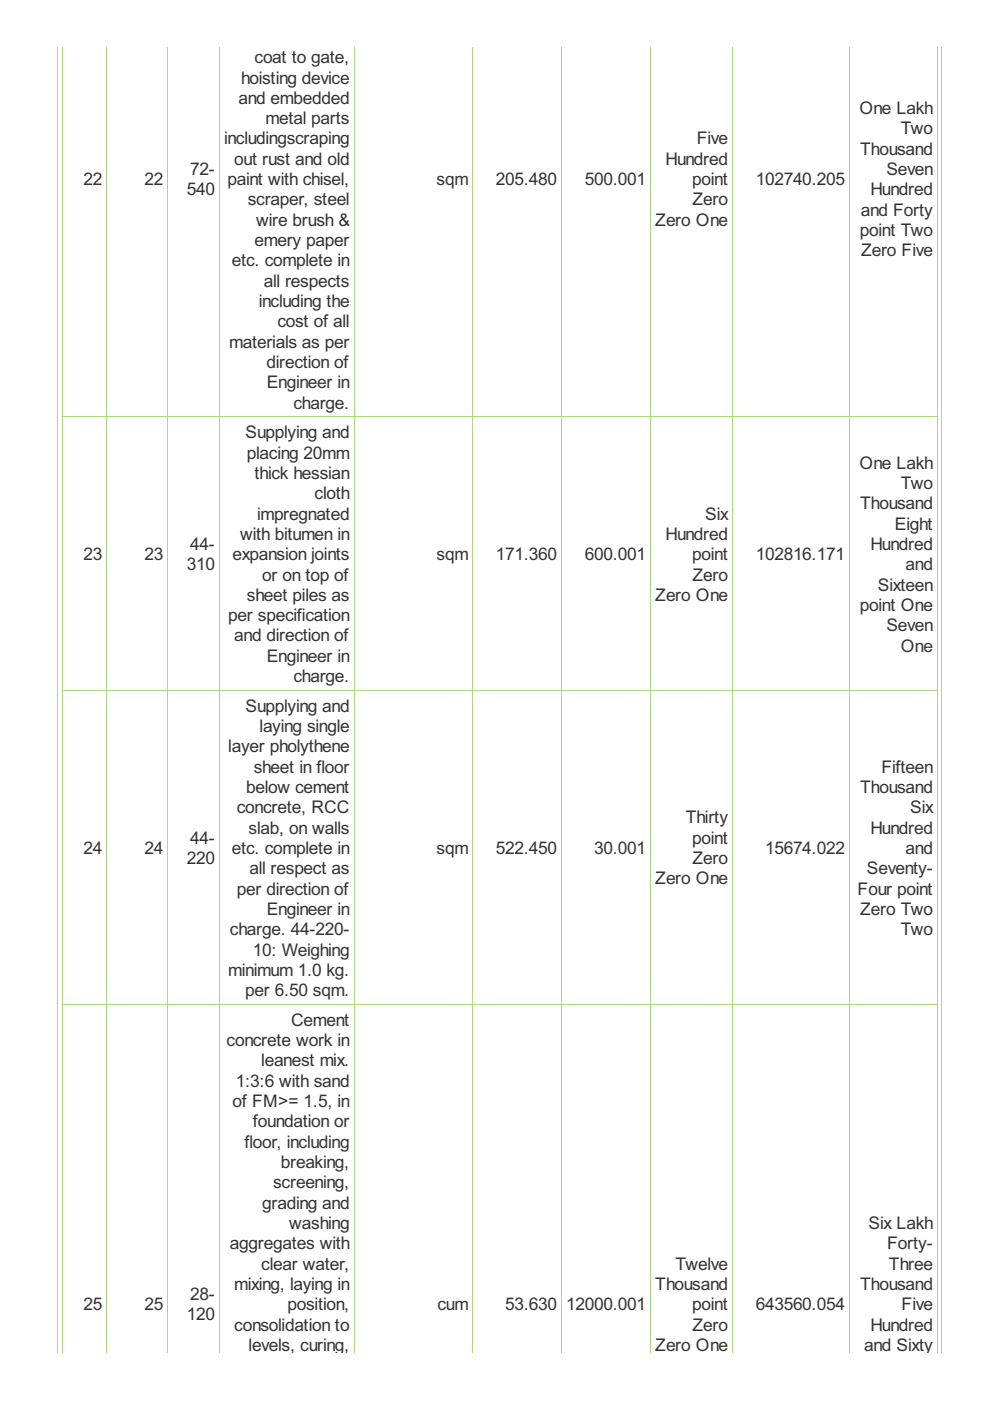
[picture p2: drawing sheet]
<svg xmlns="http://www.w3.org/2000/svg" width="210mm" height="297mm" viewBox="0 0 210 297" stroke-linecap="round" stroke-linejoin="round" font-family="sans-serif">
<defs><g id="words">
<g font-size="4.1" fill="#333">
<text x="51.1" y="17.7">hoisting device</text>
<text x="54" y="13.4">coat to gate,</text>
<text x="50.6" y="22">and embedded</text>
<text x="56.3" y="26.3">metal parts</text>
<text x="182.2" y="24.2">One Lakh</text>
<text x="191" y="28.5">Two</text>
<text x="47.5" y="30.6">includingscraping</text>
<text x="49.7" y="34.9">out rust and old</text>
<text x="141.1" y="34.9">Hundred</text>
<text x="147.7" y="30.6">Five</text>
<text x="182.4" y="32.8">Thousand</text>
<text x="17.7" y="39.3">22</text>
<text x="30.6" y="39.3">22</text>
<text x="39.6" y="41.4">540</text>
<text x="40.3" y="37.1">72-</text>
<text x="48.2" y="39.3">paint with chisel,</text>
<text x="92.6" y="39.3">sqm</text>
<text x="105.1" y="39.3">205.480</text>
<text x="124" y="39.3">500.001</text>
<text x="146.8" y="39.3">point</text>
<text x="160.2" y="39.3">102740.205</text>
<text x="184.5" y="41.4">Hundred</text>
<text x="187.9" y="37.1">Seven</text>
<text x="52.5" y="43.6">scraper, steel</text>
<text x="54.3" y="47.9">wire brush &amp;</text>
<text x="138.9" y="47.9">Zero One</text>
<text x="146.8" y="43.6">Zero</text>
<text x="182.5" y="45.7">and Forty</text>
<text x="54" y="52.2">emery paper</text>
<text x="182.3" y="50">point Two</text>
<text x="49.1" y="56.5">etc. complete in</text>
<text x="182.6" y="54.3">Zero Five</text>
<text x="54.9" y="65.1">including the</text>
<text x="55.9" y="60.8">all respects</text>
<text x="58.8" y="69.4">cost of all</text>
<text x="48.6" y="73.7">materials as per</text>
<text x="56.5" y="78">direction of</text>
<text x="56.5" y="82.3">Engineer in</text>
<text x="62.2" y="86.6">charge.</text>
<text x="52.1" y="92.9">Supplying and</text>
<text x="52.4" y="97.2">placing 20mm</text>
<text x="54" y="101.5">thick hessian</text>
<text x="182.2" y="99.4">One Lakh</text>
<text x="66.7" y="105.8">cloth</text>
<text x="191" y="103.7">Two</text>
<text x="54.5" y="110.2">impregnated</text>
<text x="149.5" y="110.2">Six</text>
<text x="182.4" y="108">Thousand</text>
<text x="189.7" y="112.3">Eight</text>
<text x="17.7" y="118.8">23</text>
<text x="30.6" y="118.8">23</text>
<text x="40.3" y="116.6">44-</text>
<text x="49.3" y="118.8">expansion joints</text>
<text x="50.9" y="114.5">with bitumen in</text>
<text x="92.6" y="118.8">sqm</text>
<text x="105.1" y="118.8">171.360</text>
<text x="124" y="118.8">600.001</text>
<text x="141.1" y="114.5">Hundred</text>
<text x="146.8" y="118.8">point</text>
<text x="160.2" y="118.8">102816.171</text>
<text x="184.5" y="116.6">Hundred</text>
<text x="39.6" y="120.9">310</text>
<text x="55.6" y="123.1">or on top of</text>
<text x="146.8" y="123.1">Zero</text>
<text x="186.1" y="125.2">Sixteen</text>
<text x="192" y="120.9">and</text>
<text x="48.4" y="131.7">per specification</text>
<text x="52.4" y="127.4">sheet piles as</text>
<text x="138.9" y="127.4">Zero One</text>
<text x="182.3" y="129.5">point One</text>
<text x="49.7" y="136">and direction of</text>
<text x="187.9" y="133.8">Seven</text>
<text x="56.5" y="140.3">Engineer in</text>
<text x="191" y="138.2">One</text>
<text x="62.2" y="144.6">charge.</text>
<text x="52.1" y="150.9">Supplying and</text>
<text x="55" y="155.2">laying single</text>
<text x="48.4" y="159.5">layer pholythene</text>
<text x="53.8" y="163.8">sheet in floor</text>
<text x="186.9" y="163.8">Fifteen</text>
<text x="50.2" y="172.4">concrete, RCC</text>
<text x="52.2" y="168.1">below cement</text>
<text x="182.4" y="168.1">Thousand</text>
<text x="193" y="172.4">Six</text>
<text x="40.3" y="178.9">44-</text>
<text x="52.7" y="176.8">slab, on walls</text>
<text x="145.4" y="174.6">Thirty</text>
<text x="146.8" y="178.9">point</text>
<text x="184.5" y="176.8">Hundred</text>
<text x="17.7" y="181.1">24</text>
<text x="30.6" y="181.1">24</text>
<text x="39.6" y="183.2">220</text>
<text x="49.1" y="181.1">etc. complete in</text>
<text x="52.9" y="185.4">all respect as</text>
<text x="92.6" y="181.1">sqm</text>
<text x="105.1" y="181.1">522.450</text>
<text x="126" y="181.1">30.001</text>
<text x="146.8" y="183.2">Zero</text>
<text x="162.2" y="181.1">15674.022</text>
<text x="183.8" y="185.4">Seventy-</text>
<text x="192" y="181.1">and</text>
<text x="50.2" y="189.7">per direction of</text>
<text x="138.9" y="187.5">Zero One</text>
<text x="181.8" y="189.7">Four point</text>
<text x="56.5" y="194">Engineer in</text>
<text x="182.4" y="194">Zero Two</text>
<text x="48.8" y="198.3">charge. 44-220-</text>
<text x="53.6" y="202.6">10: Weighing</text>
<text x="191" y="198.3">Two</text>
<text x="48.4" y="206.9">minimum 1.0 kg.</text>
<text x="52" y="211.2">per 6.50 sqm.</text>
<text x="48" y="221.8">concrete work in</text>
<text x="61.8" y="217.5">Cement</text>
<text x="55.4" y="226.1">leanest mix.</text>
<text x="50" y="230.4">1:3:6 with sand</text>
<text x="49.3" y="234.7">of FM&gt;= 1.5, in</text>
<text x="53.6" y="239">foundation or</text>
<text x="51.8" y="243.3">floor, including</text>
<text x="57.9" y="252">screening,</text>
<text x="59.5" y="247.7">breaking,</text>
<text x="55.6" y="256.3">grading and</text>
<text x="61.3" y="260.6">washing</text>
<text x="184.2" y="260.6">Six Lakh</text>
<text x="48.8" y="264.9">aggregates with</text>
<text x="55.4" y="269.2">clear water,</text>
<text x="143.2" y="269.2">Twelve</text>
<text x="188.1" y="264.9">Forty-</text>
<text x="188.5" y="269.2">Three</text>
<text x="40.3" y="275.7">28-</text>
<text x="49.7" y="273.5">mixing, laying in</text>
<text x="138.9" y="273.5">Thousand</text>
<text x="182.4" y="273.5">Thousand</text>
<text x="17.7" y="277.8">25</text>
<text x="30.6" y="277.8">25</text>
<text x="39.6" y="280">120</text>
<text x="61" y="277.8">position,</text>
<text x="92.7" y="277.8">cum</text>
<text x="107.1" y="277.8">53.630</text>
<text x="120" y="277.8">12000.001</text>
<text x="146.8" y="277.8">point</text>
<text x="160.2" y="277.8">643560.054</text>
<text x="191.2" y="277.8">Five</text>
<text x="49.7" y="282.1">consolidation to</text>
<text x="52.7" y="286.4">levels, curing,</text>
<text x="138.9" y="286.4">Zero One</text>
<text x="146.8" y="282.1">Zero</text>
<text x="183.2" y="286.4">and Sixty</text>
<text x="184.5" y="282.1">Hundred</text>
</g>
</g></defs>
<g fill="none" stroke="#a8da7f" stroke-width=".21">
<path d="M12.2 9.9v276.9M13.3 9.9v276.9M22.6 9.9v276.9M35.6 9.9v276.9M46.5 9.9v276.9M75.1 9.9v276.9M100.2 9.9v276.9M119 9.9v276.9M137.9 9.9v276.9M155.3 9.9v276.9M180.1 9.9v276.9M198.7 9.9v276.9"/>
<path d="M199.6 9.9v276.9M13.2 88.3h185.6M13.2 146.3h185.6M13.2 212.9h185.6"/>
</g>
<use href="#words"/>
</svg>
